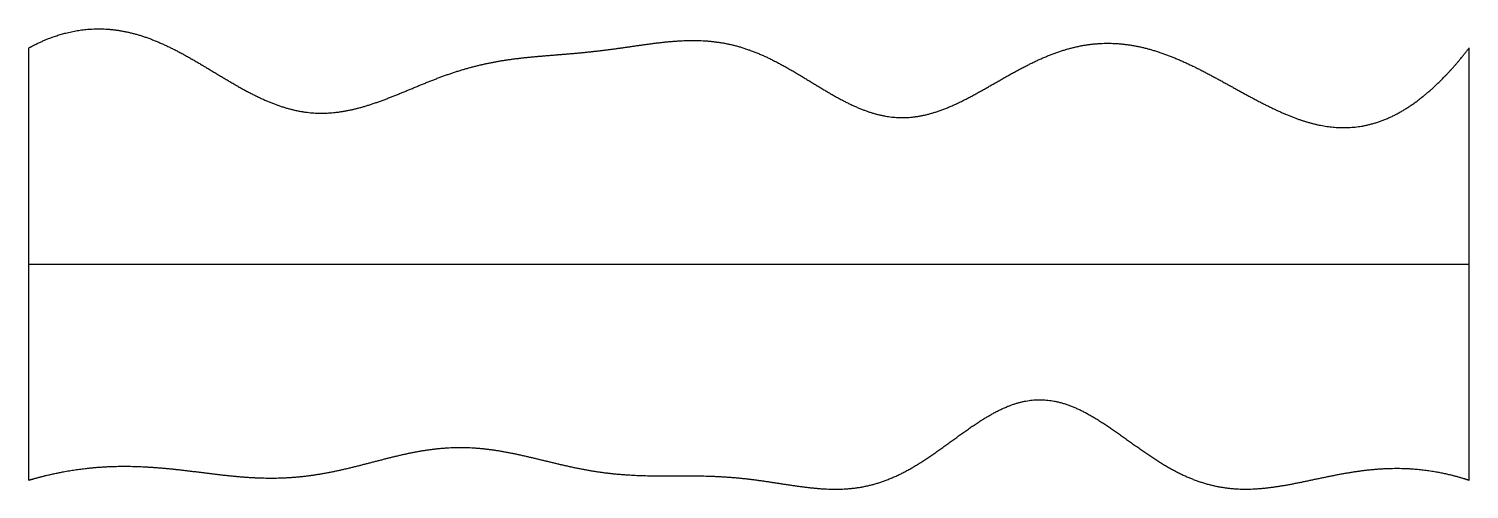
# Model space of a CAD drawing. Header units: millimetres. Extents: x 0 to 10, y -0.1 to 3.1.
import ezdxf

# ---------------------------------------------------------------- set-up
doc = ezdxf.new("R2010")
doc.units = ezdxf.units.MM
doc.layers.get('0').update_dxf_attribs({"linetype": 'CONTINUOUS'})

msp = doc.modelspace()

# ---------------------------------------------------------------- linework, layer by layer
for points in [[(0, 3), (0.042, 3.023), (0.126, 3.064), (0.252, 3.11), (0.417, 3.142), (0.621, 3.133), (0.823, 3.08), (1.022, 2.989), (1.22, 2.873), (1.416, 2.751), (1.612, 2.642), (1.809, 2.566), (2.006, 2.535), (2.205, 2.554), (2.406, 2.613), (2.607, 2.695), (2.809, 2.782), (3.012, 2.855), (3.214, 2.904), (3.417, 2.933), (3.621, 2.949), (3.825, 2.964), (4.031, 2.987), (4.236, 3.018), (4.442, 3.048), (4.648, 3.059), (4.851, 3.039), (5.053, 2.976), (5.252, 2.875), (5.449, 2.752), (5.644, 2.632), (5.838, 2.542), (6.032, 2.502), (6.227, 2.523), (6.424, 2.596), (6.622, 2.705), (6.823, 2.825), (7.026, 2.932), (7.231, 3.008), (7.437, 3.042), (7.642, 3.031), (7.847, 2.979), (8.049, 2.895), (8.249, 2.789), (8.447, 2.677), (8.643, 2.572), (8.837, 2.489), (9.031, 2.441), (9.224, 2.44), (9.417, 2.49), (9.611, 2.597), (9.766, 2.729), (9.883, 2.854), (9.961, 2.949), (10, 3)], [(0, 0), (0, 0.12), (0, 0.36), (0, 0.72), (0, 1.2), (0, 1.8), (0, 2.28), (0, 2.64), (0, 2.88), (0, 3)], [(10, 0), (10, 0.12), (10, 0.36), (10, 0.72), (10, 1.2), (10, 1.8), (10, 2.28), (10, 2.64), (10, 2.88), (10, 3)], [(0, 1.5), (0.4, 1.5), (1.2, 1.5), (2.4, 1.5), (4, 1.5), (6, 1.5), (7.6, 1.5), (8.8, 1.5), (9.6, 1.5), (10, 1.5)], [(0, 0), (0.04, 0.012), (0.121, 0.034), (0.242, 0.062), (0.404, 0.087), (0.606, 0.1), (0.808, 0.096), (1.011, 0.078), (1.213, 0.052), (1.416, 0.026), (1.619, 0.011), (1.821, 0.014), (2.022, 0.038), (2.224, 0.082), (2.425, 0.136), (2.625, 0.188), (2.826, 0.224), (3.027, 0.234), (3.228, 0.215), (3.429, 0.174), (3.63, 0.123), (3.832, 0.075), (4.033, 0.043), (4.234, 0.03), (4.436, 0.029), (4.638, 0.032), (4.841, 0.026), (5.045, 0.005), (5.249, -0.029), (5.453, -0.06), (5.656, -0.071), (5.857, -0.043), (6.056, 0.034), (6.251, 0.155), (6.444, 0.3), (6.635, 0.438), (6.824, 0.538), (7.013, 0.576), (7.202, 0.542), (7.393, 0.446), (7.585, 0.311), (7.779, 0.167), (7.976, 0.044), (8.175, -0.037), (8.377, -0.07), (8.58, -0.062), (8.784, -0.026), (8.988, 0.02), (9.192, 0.061), (9.396, 0.085), (9.598, 0.086), (9.759, 0.065), (9.88, 0.037), (9.96, 0.013), (10, 0)]]:
    msp.add_open_spline(points, degree=5)

doc.saveas('drawing.dxf')
